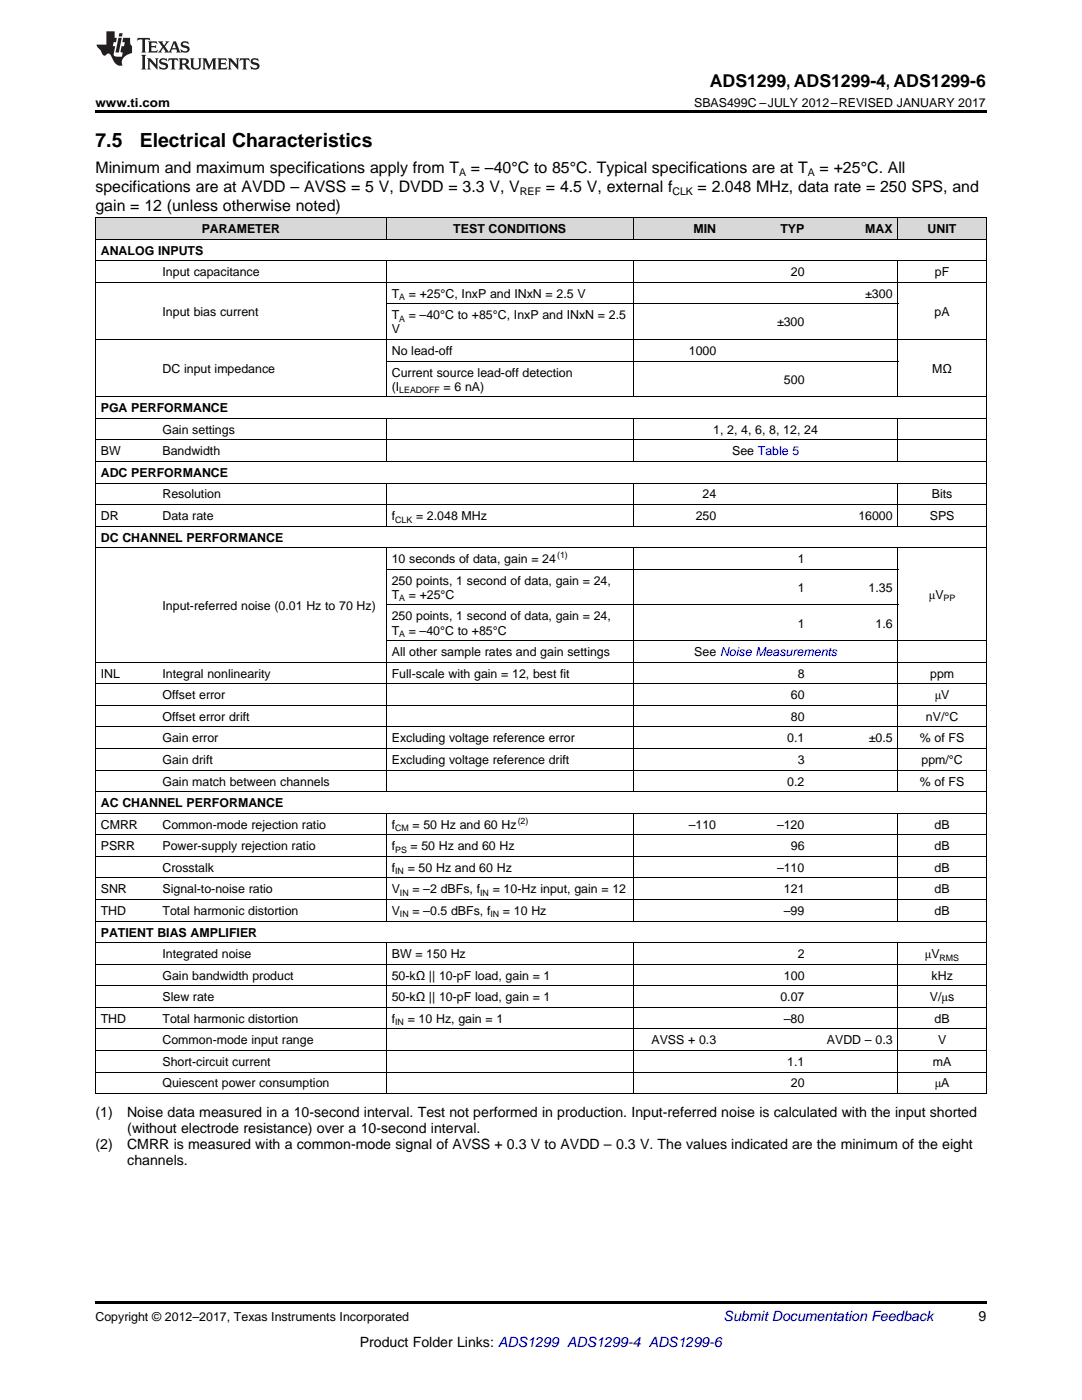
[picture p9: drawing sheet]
<svg xmlns="http://www.w3.org/2000/svg" width="216mm" height="279mm" viewBox="0 0 216 279" stroke-linecap="round" stroke-linejoin="round" font-family="sans-serif">
<defs><g id="words">
<g font-size="3.9">
<text x="19" y="29.3">7.5</text>
<text x="27.9" y="29.3">Electrical Characteristics</text>
</g>
<text font-size="3.5" x="141.6" y="17.3">ADS1299, ADS1299-4, ADS1299-6</text>
<g font-size="3.2">
<text x="19" y="34.4">Minimum and maximum specifications apply from T</text>
<text x="94" y="34.4">= –40°C to 85°C. Typical specifications are at T</text>
<text x="163.5" y="34.4">= +25°C. All</text>
<text x="19" y="38.3">specifications are at AVDD – AVSS = 5 V, DVDD = 3.3 V, V</text>
<text x="108.9" y="38.3">= 4.5 V, external f</text>
<text x="139.2" y="38.3">= 2.048 MHz, data rate = 250 SPS, and</text>
<text x="19" y="42.2">gain = 12 (unless otherwise noted)</text>
</g>
<g font-size="2.8">
<text x="19" y="222.9">(1)</text>
<text x="25.4" y="222.9">Noise data measured in a 10-second interval. Test not performed in production. Input-referred noise is calculated with the input shorted</text>
<text x="25.4" y="226.1">(without electrode resistance) over a 10-second interval.</text>
<text x="19" y="229.2">(2)</text>
<text x="25.4" y="229.2">CMRR is measured with a common-mode signal of AVSS + 0.3 V to AVDD – 0.3 V. The values indicated are the minimum of the eight</text>
<text x="25.4" y="232.4">channels.</text>
<text x="195.3" y="263.6">9</text>
<text x="71.8" y="268.9">Product Folder Links: ADS1299 ADS1299-4 ADS1299-6</text>
</g>
<text font-size="2.8" fill="#0000c8" x="144.4" y="263.6">Submit Documentation Feedback</text>
<g font-size="2.5">
<text x="19" y="21.4">www.ti.com</text>
<text x="138.5" y="21.4">SBAS499C –JULY 2012–REVISED JANUARY 2017</text>
<text x="40.3" y="46.5">PARAMETER</text>
<text x="90.5" y="46.5">TEST CONDITIONS</text>
<text x="138.4" y="46.5">MIN</text>
<text x="155.7" y="46.5">TYP</text>
<text x="172.6" y="46.5">MAX</text>
<text x="185.1" y="46.5">UNIT</text>
<text x="20.1" y="50.8">ANALOG INPUTS</text>
<text x="32.4" y="55.1">Input capacitance</text>
<text x="78.2" y="59.4">T</text>
<text x="81.6" y="59.4">= +25°C, InxP and INxN = 2.5 V</text>
<text x="157.8" y="55.1">20</text>
<text x="172.6" y="59.4">±300</text>
<text x="186.5" y="55.1">pF</text>
<text x="32.4" y="63">Input bias current</text>
<text x="78.2" y="63.7">T</text>
<text x="81.6" y="63.7">= –40°C to +85°C, InxP and INxN = 2.5</text>
<text x="155" y="65.1">±300</text>
<text x="186.5" y="63">pA</text>
<text x="78.2" y="66.5">V</text>
<text x="78.2" y="70.8">No lead-off</text>
<text x="137.4" y="70.8">1000</text>
<text x="32.4" y="74.4">DC input impedance</text>
<text x="78.2" y="75.1">Current source lead-off detection</text>
<text x="78.2" y="78">(I</text>
<text x="88.5" y="78">= 6 nA)</text>
<text x="156.4" y="76.6">500</text>
<text x="186" y="74.4">MΩ</text>
<text x="20.1" y="82.3">PGA PERFORMANCE</text>
<text x="32.4" y="86.6">Gain settings</text>
<text x="142.3" y="86.6">1, 2, 4, 6, 8, 12, 24</text>
<text x="20.1" y="90.9">BW</text>
<text x="20.1" y="95.2">ADC PERFORMANCE</text>
<text x="32.4" y="90.9">Bandwidth</text>
<text x="146.1" y="90.9">See Table 5</text>
<text x="32.4" y="99.5">Resolution</text>
<text x="140.2" y="99.5">24</text>
<text x="185.9" y="99.5">Bits</text>
<text x="20.1" y="103.8">DR</text>
<text x="32.4" y="103.8">Data rate</text>
<text x="78.2" y="103.8">f</text>
<text x="83" y="103.8">= 2.048 MHz</text>
<text x="138.8" y="103.8">250</text>
<text x="171.3" y="103.8">16000</text>
<text x="185.5" y="103.8">SPS</text>
<text x="20.1" y="108.1">DC CHANNEL PERFORMANCE</text>
<text x="78.2" y="112.4">10 seconds of data, gain = 24</text>
<text x="159.2" y="112.4">1</text>
<text x="78.2" y="116.7">250 points, 1 second of data, gain = 24,</text>
<text x="78.2" y="119.5">T</text>
<text x="81.6" y="119.5">= +25°C</text>
<text x="159.2" y="118.1">1</text>
<text x="173.3" y="118.1">1.35</text>
<text x="185.3" y="119.5">μV</text>
<text x="32.4" y="121.7">Input-referred noise (0.01 Hz to 70 Hz)</text>
<text x="78.2" y="123.8">250 points, 1 second of data, gain = 24,</text>
<text x="159.2" y="125.2">1</text>
<text x="174.7" y="125.2">1.6</text>
<text x="78.2" y="126.6">T</text>
<text x="78.2" y="131">All other sample rates and gain settings</text>
<text x="81.6" y="126.6">= –40°C to +85°C</text>
<text x="138.5" y="131">See Noise Measurements</text>
<text x="20.1" y="135.3">INL</text>
<text x="32.4" y="135.3">Integral nonlinearity</text>
<text x="78.2" y="135.3">Full-scale with gain = 12, best fit</text>
<text x="159.2" y="135.3">8</text>
<text x="185.6" y="135.3">ppm</text>
<text x="32.4" y="139.6">Offset error</text>
<text x="32.4" y="143.9">Offset error drift</text>
<text x="157.8" y="139.6">60</text>
<text x="157.8" y="143.9">80</text>
<text x="184.7" y="143.9">nV/°C</text>
<text x="186.5" y="139.6">μV</text>
<text x="32.4" y="148.2">Gain error</text>
<text x="78.2" y="148.2">Excluding voltage reference error</text>
<text x="157.1" y="148.2">0.1</text>
<text x="173.4" y="148.2">±0.5</text>
<text x="183.6" y="148.2">% of FS</text>
<text x="32.4" y="152.5">Gain drift</text>
<text x="78.2" y="152.5">Excluding voltage reference drift</text>
<text x="159.2" y="152.5">3</text>
<text x="183.9" y="152.5">ppm/°C</text>
<text x="20.1" y="161.1">AC CHANNEL PERFORMANCE</text>
<text x="32.4" y="156.8">Gain match between channels</text>
<text x="157.1" y="156.8">0.2</text>
<text x="183.6" y="156.8">% of FS</text>
<text x="20.1" y="165.4">CMRR</text>
<text x="32.4" y="165.4">Common-mode rejection ratio</text>
<text x="78.2" y="165.4">f</text>
<text x="82.3" y="165.4">= 50 Hz and 60 Hz</text>
<text x="137.4" y="165.4">–110</text>
<text x="155" y="165.4">–120</text>
<text x="186.5" y="165.4">dB</text>
<text x="20.1" y="169.7">PSRR</text>
<text x="32.4" y="169.7">Power-supply rejection ratio</text>
<text x="32.4" y="174">Crosstalk</text>
<text x="78.2" y="169.7">f</text>
<text x="78.2" y="174">f</text>
<text x="81.4" y="174">= 50 Hz and 60 Hz</text>
<text x="81.9" y="169.7">= 50 Hz and 60 Hz</text>
<text x="155" y="174">–110</text>
<text x="157.8" y="169.7">96</text>
<text x="186.5" y="169.7">dB</text>
<text x="186.5" y="174">dB</text>
<text x="20.1" y="178.3">SNR</text>
<text x="32.4" y="178.3">Signal-to-noise ratio</text>
<text x="78.2" y="178.3">V</text>
<text x="82.3" y="178.3">= –2 dBFs, f</text>
<text x="98.3" y="178.3">= 10-Hz input, gain = 12</text>
<text x="156.4" y="178.3">121</text>
<text x="186.5" y="178.3">dB</text>
<text x="20.1" y="182.6">THD</text>
<text x="32.4" y="182.6">Total harmonic distortion</text>
<text x="78.2" y="182.6">V</text>
<text x="82.3" y="182.6">= –0.5 dBFs, f</text>
<text x="100.4" y="182.6">= 10 Hz</text>
<text x="156.4" y="182.6">–99</text>
<text x="186.5" y="182.6">dB</text>
<text x="20.1" y="186.9">PATIENT BIAS AMPLIFIER</text>
<text x="32.4" y="191.2">Integrated noise</text>
<text x="78.2" y="191.2">BW = 150 Hz</text>
<text x="159.2" y="191.2">2</text>
<text x="184.5" y="191.2">μV</text>
<text x="32.4" y="195.5">Gain bandwidth product</text>
<text x="78.2" y="195.5">50-kΩ || 10-pF load, gain = 1</text>
<text x="156.4" y="195.5">100</text>
<text x="185.9" y="195.5">kHz</text>
<text x="32.4" y="199.8">Slew rate</text>
<text x="78.2" y="199.8">50-kΩ || 10-pF load, gain = 1</text>
<text x="155.7" y="199.8">0.07</text>
<text x="185.6" y="199.8">V/μs</text>
<text x="20.1" y="204.1">THD</text>
<text x="32.4" y="204.1">Total harmonic distortion</text>
<text x="32.4" y="208.4">Common-mode input range</text>
<text x="78.2" y="204.1">f</text>
<text x="81.4" y="204.1">= 10 Hz, gain = 1</text>
<text x="130" y="208.4">AVSS + 0.3</text>
<text x="156.4" y="204.1">–80</text>
<text x="165" y="208.4">AVDD – 0.3</text>
<text x="186.5" y="204.1">dB</text>
<text x="187.2" y="208.4">V</text>
<text x="32.4" y="212.7">Short-circuit current</text>
<text x="157.1" y="212.7">1.1</text>
<text x="186.2" y="212.7">mA</text>
<text x="32.4" y="217">Quiescent power consumption</text>
<text x="157.8" y="217">20</text>
<text x="186.5" y="217">μA</text>
<text x="19" y="263.6">Copyright © 2012–2017, Texas Instruments Incorporated</text>
</g>
<g font-size="2.1">
<text x="91.6" y="35.1">A</text>
<text x="161.2" y="35.1">A</text>
<text x="103.8" y="38.9">REF</text>
<text x="134.2" y="38.9">CLK</text>
</g>
<g font-size="1.8">
<text x="79.7" y="59.9">A</text>
<text x="79.7" y="64.2">A</text>
<text x="79.7" y="78.5">LEADOFF</text>
<text x="78.8" y="104.3">CLK</text>
<text x="111.2" y="111.4">(1)</text>
<text x="79.7" y="120">A</text>
<text x="188.3" y="120">PP</text>
<text x="79.7" y="127.1">A</text>
<text x="78.8" y="165.9">CM</text>
<text x="103.3" y="164.4">(2)</text>
<text x="78.8" y="170.2">PS</text>
<text x="78.8" y="174.5">IN</text>
<text x="79.8" y="178.8">IN</text>
<text x="95.8" y="178.8">IN</text>
<text x="79.8" y="183.1">IN</text>
<text x="97.9" y="183.1">IN</text>
<text x="187.5" y="191.7">RMS</text>
<text x="78.8" y="204.6">IN</text>
</g>
</g></defs>
<g fill="#d8d8d8">
<path d="M19 43.5h12.4v4.3h-12.4z"/>
<path d="M31.4 43.5h22.9v4.3h-22.9z"/>
<path d="M54.3 43.5h22.8v4.3h-22.8z"/>
<path d="M77.1 43.5h49.3v4.3h-49.3z"/>
<path d="M126.4 43.5h17.6v4.3h-17.6z"/>
<path d="M144 43.5h17.6v4.3h-17.6z"/>
<path d="M161.6 43.5h17.6v4.3h-17.6z"/>
<path d="M179.2 43.5h17.6v4.3h-17.6z"/>
</g>
<path d="M19 22h177.8v.5h-177.8zM19 259.7h177.8v.5h-177.8z" fill="#000"/>
<g fill="none" stroke="#000" stroke-width=".2">
<path d="M19 56.3h177.8M19 52h177.8M19 47.7h177.8M19 43.4h177.8M19.1 43.4v174.9M77.1 43.4v4.4M77.1 52v27.2M126.3 43.4v4.4M126.3 52v27.2M179.2 43.4v4.4M179.2 52v27.2M196.8 43.4v174.9"/>
<path d="M19 79.2h177.8M19 67.8h177.8M77.1 72.1h102.1M77.1 60.6h102.1M19 96.4h177.8M19 92.1h177.8M19 87.8h177.8M19 83.5h177.8M77.1 83.5v8.6M77.1 96.4v8.7M126.3 83.5v8.6M126.3 96.4v8.7"/>
<path d="M179.2 83.5v8.6M179.2 96.4v8.7M19 109.3h177.8M19 105h177.8M19 100.7h177.8M77.1 109.3v48.7M77.1 113.6h102.1M126.3 109.3v48.7M179.2 109.3v48.7M19 136.5h177.8M19 132.2h177.8M77.1 127.9h119.7"/>
<path d="M77.1 120.7h102.1M19 158h177.8M19 153.7h177.8M19 149.4h177.8M19 145.1h177.8M19 140.8h177.8M19 179.5h177.8M19 175.2h177.8M19 170.9h177.8M19 166.6h177.8M19 162.3h177.8M77.1 162.3v21.6"/>
<path d="M126.3 162.3v21.6M179.2 162.3v21.6M19 196.7h177.8M19 192.4h177.8M19 188.1h177.8M19 183.8h177.8M77.1 188.1v30.2M126.3 188.1v30.2M179.2 188.1v30.2M19 218.2h177.8M19 213.9h177.8M19 209.6h177.8"/>
<path d="M19 205.3h177.8M19 201h177.8"/>
</g>
<g fill="#231f20">
<path d="M27.5 7.6l-.1 .5 .4-.2h.6v.1v2.1l-.2 .4h1l-.3-.4v-2.1l.1-.1h.5l.5 .2-.2-.5zM29.5 8.3l.2 .3v1.5l-.2 .4h1.8l.2-.6a1.04 1.04 0 0 1-1.3 .2v-.7h.6l.3 .2v-.6l-.3 .2h-.6v-.6l.8-.1 .4 .3-.2-.5zM31.5 8.3l.9 1.1-.9 1.1h.8l-.2-.2 .5-.7 .4 .7-.2 .2h1.5l-.1-.2 .1-.4h.9l.1 .4-.2 .2h1l-.3-.3-.7-1.9h-.5l-.9 2-.8-1 .9-1h-.8l.1 .3-.3 .5-.4-.6 .2-.2zM34.7 8.6l.4 1h-.7zM36.3 8.4a.63 .63 0 0 0-.2 .7 .63 .63 0 0 0 .6 .4l.6 .2 .1 .2a.75 .75 0 0 1-.7 .4 .75 .75 0 0 1-.6-.5l.1 .7 .1-.1a1.11 1.11 0 0 0 1.5-.6 1.13 1.13 0 0 0-1.2-.8l-.1-.4a1.04 1.04 0 0 1 1.2 .2l-.2-.5-.1 .1-.5-.2zM28.2 10.9l.2 .4v2.2l-.2 .4h1l-.3-.4v-2.2l.3-.4zM29.3 11.6l.3 .4v1.5l-.3 .4h.8l-.2-.4v-1.3l1.5 1.7v-1.9l.2-.4h-.7l.2 .4v.9l-1.1-1.3zM32 11.8a.62 .62 0 0 0-.2 .7 .62 .62 0 0 0 .6 .4l.6 .1 .1 .3a.76 .76 0 0 1-.7 .3 .76 .76 0 0 1-.6-.4l.1 .7 .1-.1a1.11 1.11 0 0 0 1.5-.6 1.13 1.13 0 0 0-1.2-.8l-.1-.4a1.04 1.04 0 0 1 1.2 .2l-.2-.6-.1 .1-.5-.1zM33.7 11.6l-.2 .6a.61 .61 0 0 1 .8-.3v1.6l-.2 .4h.9l-.2-.4v-1.6a.63 .63 0 0 1 .8 .3l-.2-.6zM35.6 11.6l.3 .4v1.5l-.3 .4h1l-.2-.2v-.8l.5 .2a.76 .76 0 0 0 1.2 .7l-1-1a.58 .58 0 0 0 .6-.5 .58 .58 0 0 0-.5-.6zM36.4 11.9h.1a.45 .45 0 0 1 .5 .1 .45 .45 0 0 1 .1 .5l-.7 .2zM37.9 11.6l.2 .2a2.17 2.17 0 0 0 .3 1.9 .99 .99 0 0 0 1.6-.6v-1.1l.2-.4h-.7l.2 .2a1.92 1.92 0 0 1-.2 1.8 .6 .6 0 0 1-.9-.5v-1.1l.2-.4zM40.4 11.6l.2 .4v1.5l-.2 .4h.7l-.2-.4v-1.4l.8 1.8 .8-1.8v1.4l-.2 .4h.9l-.2-.4v-1.5l.2-.4h-.8l-.6 1.5-.6-1.5zM43.4 11.6l.2 .4v1.5l-.2 .4h1.8l.2-.6a1.04 1.04 0 0 1-1.3 .1v-.6h.5l.4 .2v-.6l-.4 .2h-.5v-.7h.8l.3 .3-.1-.6zM45.5 11.6l.2 .4v1.5l-.2 .4h.7l-.2-.4v-1.3l1.5 1.7v-1.9l.2-.4h-.7l.2 .4v.9l-1.1-1.3zM47.9 11.6l-.1 .6a.61 .61 0 0 1 .8-.3v1.6l-.3 .4h1l-.3-.4 .1-1.6a.63 .63 0 0 1 .7 .3l-.1-.6zM50.2 11.8a.62 .62 0 0 0-.2 .7 .62 .62 0 0 0 .6 .4l.6 .1 .2 .3a.76 .76 0 0 1-.8 .3 .76 .76 0 0 1-.6-.4l.1 .7 .2-.1a1.11 1.11 0 0 0 1.5-.6 1.13 1.13 0 0 0-1.3-.8l-.1-.4a1.04 1.04 0 0 1 1.2 .2l-.1-.6-.2 .1-.5-.1z"/>
<path d="M21.2 6.3v2.6h-1.9l.1 .4 .7 .9a.91 .91 0 0 0 1 .8 .56 .56 0 0 1 .5-.3 .56 .56 0 0 1 .5 .3l.4 .8a1.53 1.53 0 0 0 1.9 1.2 1.54 1.54 0 0 1 1-2.1l.9-.3v-1.4a1.52 1.52 0 0 1-.3-1.6h-1.4l-.2 .8h.5l-.2 .8h-.4l-.2 1v.2l.4 .1-.2 .8a1.93 1.93 0 0 1-1.6-.3l.3-1.8h-.5l.2-.8h.4l.2-.8h-.4v-1.3zM23.6 7.6l-.6 2.9h.7l.6-2.9zM23.8 6.6l-.1 .7h.6l.2-.7z"/>
</g>
<use href="#words"/>
</svg>
